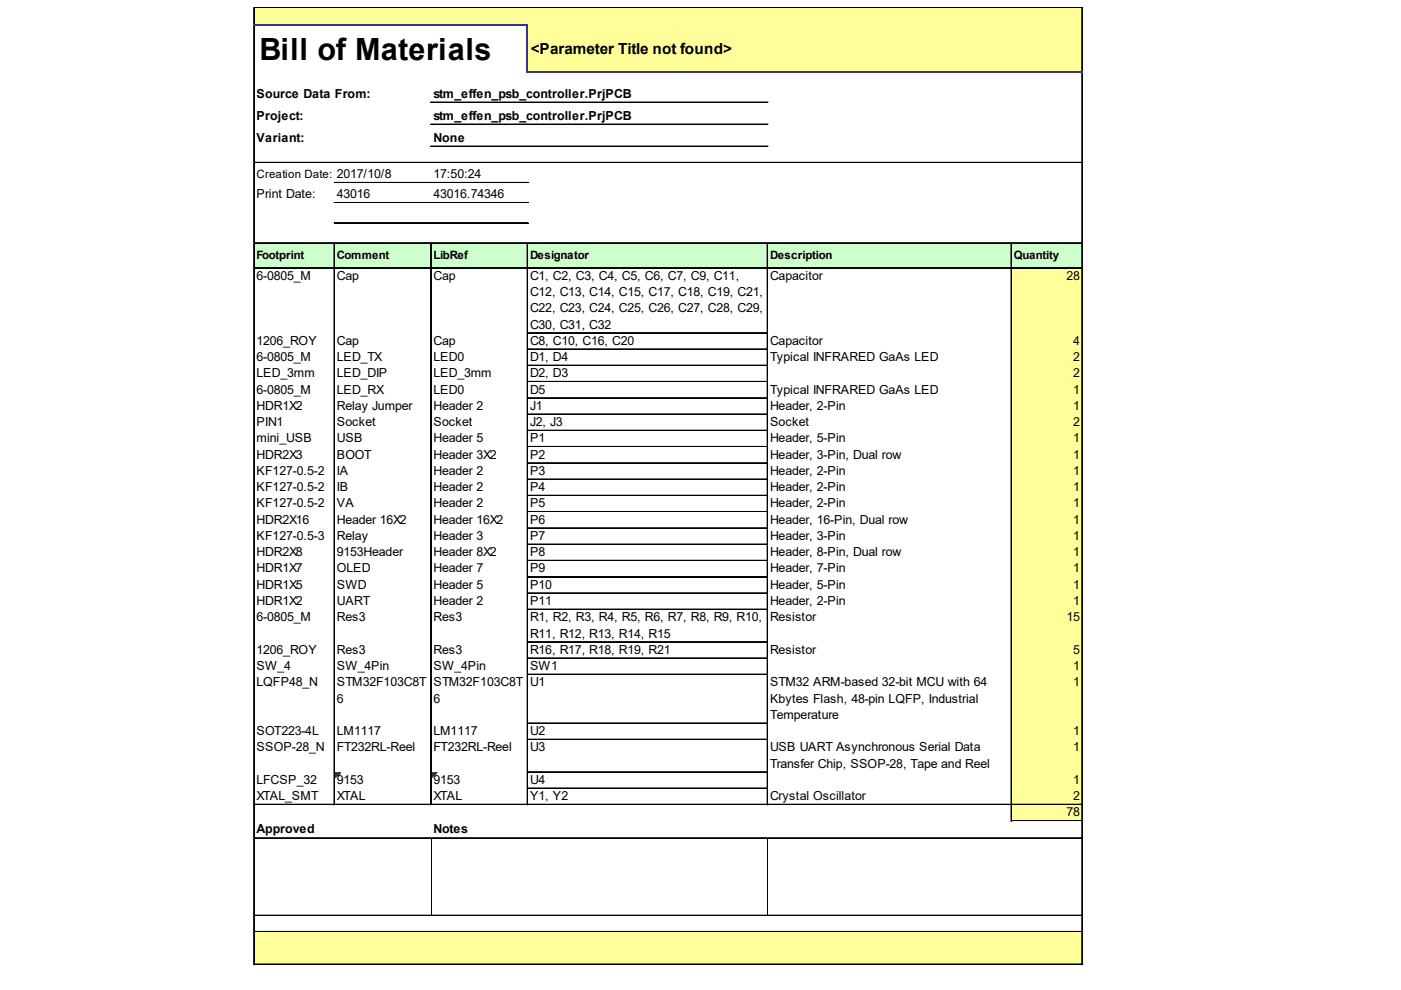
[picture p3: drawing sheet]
<svg xmlns="http://www.w3.org/2000/svg" width="297mm" height="210mm" viewBox="0 0 297 210" stroke-linecap="round" stroke-linejoin="round" font-family="sans-serif">
<defs><g id="words">
<text font-size="6.5" x="55" y="12.7">Bill of Materials</text>
<text font-size="3.2" x="112.6" y="11.4">&lt;Parameter Title not found&gt;</text>
<g font-size="2.6">
<text x="54.4" y="20.8">Source Data From:</text>
<text x="91.9" y="20.8">stm_effen_psb_controller.PrjPCB</text>
<text x="54.4" y="25.4">Project:</text>
<text x="91.9" y="25.4">stm_effen_psb_controller.PrjPCB</text>
<text x="54.4" y="30.1">Variant:</text>
<text x="91.9" y="30.1">None</text>
<text x="91.9" y="37.8">17:50:24</text>
<text x="54.4" y="42.1">Print Date:</text>
<text x="71.4" y="42.1">43016</text>
<text x="91.9" y="42.1">43016.74346</text>
<text x="54.4" y="59.3">6-0805_M</text>
<text x="71.4" y="59.3">Cap</text>
<text x="91.9" y="59.3">Cap</text>
<text x="112.4" y="59.3">C1, C2, C3, C4, C5, C6, C7, C9, C11,</text>
<text x="163.3" y="59.3">Capacitor</text>
<text x="226.1" y="59.3">28</text>
<text x="112.4" y="62.8">C12, C13, C14, C15, C17, C18, C19, C21,</text>
<text x="112.4" y="66.2">C22, C23, C24, C25, C26, C27, C28, C29,</text>
<text x="112.4" y="69.7">C30, C31, C32</text>
<text x="54.4" y="73.1">1206_ROY</text>
<text x="54.4" y="76.6">6-0805_M</text>
<text x="71.4" y="73.1">Cap</text>
<text x="71.4" y="76.6">LED_TX</text>
<text x="91.9" y="73.1">Cap</text>
<text x="91.9" y="76.6">LED0</text>
<text x="112.4" y="73.1">C8, C10, C16, C20</text>
<text x="112.4" y="76.6">D1, D4</text>
<text x="163.3" y="73.1">Capacitor</text>
<text x="163.3" y="76.6">Typical INFRARED GaAs LED</text>
<text x="227.5" y="73.1">4</text>
<text x="227.5" y="76.6">2</text>
<text x="54.4" y="80">LED_3mm</text>
<text x="54.4" y="83.4">6-0805_M</text>
<text x="71.4" y="80">LED_DIP</text>
<text x="71.4" y="83.4">LED_RX</text>
<text x="91.9" y="80">LED_3mm</text>
<text x="91.9" y="83.4">LED0</text>
<text x="112.4" y="80">D2, D3</text>
<text x="112.4" y="83.4">D5</text>
<text x="163.3" y="83.4">Typical INFRARED GaAs LED</text>
<text x="227.5" y="80">2</text>
<text x="227.5" y="83.4">1</text>
<text x="54.4" y="86.9">HDR1X2</text>
<text x="71.4" y="86.9">Relay Jumper</text>
<text x="91.9" y="86.9">Header 2</text>
<text x="112.4" y="86.9">J1</text>
<text x="163.3" y="86.9">Header, 2-Pin</text>
<text x="227.5" y="86.9">1</text>
<text x="54.4" y="90.3">PIN1</text>
<text x="54.4" y="93.8">mini_USB</text>
<text x="71.4" y="90.3">Socket</text>
<text x="71.4" y="93.8">USB</text>
<text x="91.9" y="90.3">Socket</text>
<text x="91.9" y="93.8">Header 5</text>
<text x="112.4" y="90.3">J2, J3</text>
<text x="112.4" y="93.8">P1</text>
<text x="163.3" y="90.3">Socket</text>
<text x="163.3" y="93.8">Header, 5-Pin</text>
<text x="227.5" y="90.3">2</text>
<text x="227.5" y="93.8">1</text>
<text x="54.4" y="97.2">HDR2X3</text>
<text x="54.4" y="100.7">KF127-0.5-2</text>
<text x="71.4" y="97.2">BOOT</text>
<text x="71.4" y="100.7">IA</text>
<text x="91.9" y="97.2">Header 3X2</text>
<text x="91.9" y="100.7">Header 2</text>
<text x="112.4" y="97.2">P2</text>
<text x="112.4" y="100.7">P3</text>
<text x="163.3" y="97.2">Header, 3-Pin, Dual row</text>
<text x="163.3" y="100.7">Header, 2-Pin</text>
<text x="227.5" y="97.2">1</text>
<text x="227.5" y="100.7">1</text>
<text x="54.4" y="104.1">KF127-0.5-2</text>
<text x="54.4" y="107.6">KF127-0.5-2</text>
<text x="71.4" y="104.1">IB</text>
<text x="71.4" y="107.6">VA</text>
<text x="91.9" y="104.1">Header 2</text>
<text x="91.9" y="107.6">Header 2</text>
<text x="112.4" y="104.1">P4</text>
<text x="112.4" y="107.6">P5</text>
<text x="163.3" y="104.1">Header, 2-Pin</text>
<text x="163.3" y="107.6">Header, 2-Pin</text>
<text x="227.5" y="104.1">1</text>
<text x="227.5" y="107.6">1</text>
<text x="54.4" y="111">HDR2X16</text>
<text x="71.4" y="111">Header 16X2</text>
<text x="91.9" y="111">Header 16X2</text>
<text x="112.4" y="111">P6</text>
<text x="163.3" y="111">Header, 16-Pin, Dual row</text>
<text x="227.5" y="111">1</text>
<text x="54.4" y="114.5">KF127-0.5-3</text>
<text x="54.4" y="117.9">HDR2X8</text>
<text x="71.4" y="114.5">Relay</text>
<text x="71.4" y="117.9">9153Header</text>
<text x="91.9" y="114.5">Header 3</text>
<text x="91.9" y="117.9">Header 8X2</text>
<text x="112.4" y="114.5">P7</text>
<text x="112.4" y="117.9">P8</text>
<text x="163.3" y="114.5">Header, 3-Pin</text>
<text x="163.3" y="117.9">Header, 8-Pin, Dual row</text>
<text x="227.5" y="114.5">1</text>
<text x="227.5" y="117.9">1</text>
<text x="54.4" y="121.4">HDR1X7</text>
<text x="54.4" y="124.8">HDR1X5</text>
<text x="71.4" y="121.4">OLED</text>
<text x="71.4" y="124.8">SWD</text>
<text x="91.9" y="121.4">Header 7</text>
<text x="91.9" y="124.8">Header 5</text>
<text x="112.4" y="121.4">P9</text>
<text x="112.4" y="124.8">P10</text>
<text x="163.3" y="121.4">Header, 7-Pin</text>
<text x="163.3" y="124.8">Header, 5-Pin</text>
<text x="227.5" y="121.4">1</text>
<text x="227.5" y="124.8">1</text>
<text x="54.4" y="128.3">HDR1X2</text>
<text x="54.4" y="131.7">6-0805_M</text>
<text x="71.4" y="128.3">UART</text>
<text x="71.4" y="131.7">Res3</text>
<text x="91.9" y="128.3">Header 2</text>
<text x="91.9" y="131.7">Res3</text>
<text x="112.4" y="128.3">P11</text>
<text x="112.4" y="131.7">R1, R2, R3, R4, R5, R6, R7, R8, R9, R10,</text>
<text x="163.3" y="128.3">Header, 2-Pin</text>
<text x="163.3" y="131.7">Resistor</text>
<text x="226.1" y="131.7">15</text>
<text x="227.5" y="128.3">1</text>
<text x="112.4" y="135.2">R11, R12, R13, R14, R15</text>
<text x="54.4" y="138.6">1206_ROY</text>
<text x="54.4" y="142.1">SW_4</text>
<text x="71.4" y="138.6">Res3</text>
<text x="71.4" y="142.1">SW_4Pin</text>
<text x="91.9" y="138.6">Res3</text>
<text x="91.9" y="142.1">SW_4Pin</text>
<text x="112.4" y="138.6">R16, R17, R18, R19, R21</text>
<text x="112.4" y="142.1">SW1</text>
<text x="163.3" y="138.6">Resistor</text>
<text x="227.5" y="138.6">5</text>
<text x="227.5" y="142.1">1</text>
<text x="54.4" y="145.5">LQFP48_N</text>
<text x="71.4" y="145.5">STM32F103C8T</text>
<text x="71.4" y="149">6</text>
<text x="91.9" y="145.5">STM32F103C8T</text>
<text x="91.9" y="149">6</text>
<text x="112.4" y="145.5">U1</text>
<text x="163.3" y="145.5">STM32 ARM-based 32-bit MCU with 64</text>
<text x="163.3" y="149">Kbytes Flash, 48-pin LQFP, Industrial</text>
<text x="227.5" y="145.5">1</text>
<text x="54.4" y="155.9">SOT223-4L</text>
<text x="71.4" y="155.9">LM1117</text>
<text x="91.9" y="155.9">LM1117</text>
<text x="112.4" y="155.9">U2</text>
<text x="163.3" y="152.4">Temperature</text>
<text x="227.5" y="155.9">1</text>
<text x="54.4" y="159.3">SSOP-28_N</text>
<text x="71.4" y="159.3">FT232RL-Reel</text>
<text x="91.9" y="159.3">FT232RL-Reel</text>
<text x="112.4" y="159.3">U3</text>
<text x="163.3" y="159.3">USB UART Asynchronous Serial Data</text>
<text x="227.5" y="159.3">1</text>
<text x="54.4" y="166.2">LFCSP_32</text>
<text x="71.4" y="166.2">9153</text>
<text x="91.9" y="166.2">9153</text>
<text x="112.4" y="166.2">U4</text>
<text x="163.3" y="162.8">Transfer Chip, SSOP-28, Tape and Reel</text>
<text x="227.5" y="166.2">1</text>
<text x="54.4" y="169.7">XTAL_SMT</text>
<text x="71.4" y="169.7">XTAL</text>
<text x="91.9" y="169.7">XTAL</text>
<text x="112.4" y="169.7">Y1, Y2</text>
<text x="163.3" y="169.7">Crystal Oscillator</text>
<text x="226.1" y="173.1">78</text>
<text x="227.5" y="169.7">2</text>
<text x="54.4" y="176.5">Approved</text>
<text x="91.9" y="176.5">Notes</text>
</g>
<g font-size="2.4">
<text x="54.4" y="37.8">Creation Date: 2017/10/8</text>
<text x="54.4" y="54.9">Footprint</text>
<text x="71.4" y="54.9">Comment</text>
<text x="91.9" y="54.9">LibRef</text>
<text x="112.4" y="54.9">Designator</text>
<text x="163.3" y="54.9">Description</text>
<text x="215" y="54.9">Quantity</text>
</g>
</g></defs>
<g fill="#ff9">
<path d="M53.9 1.7h175.7v3.7h-175.7z"/>
<path d="M111.8 5.2h117.8v10.3h-117.8z"/>
</g>
<path d="M53.9 51.4h175.7v5.5h-175.7z" fill="#cfc"/>
<g fill="#ff9">
<path d="M214.4 56.7h15.2v14h-15.2z"/>
<path d="M214.4 70.5h15.2v3.7h-15.2z"/>
<path d="M214.4 74h15.2v3.6h-15.2z"/>
<path d="M214.4 77.4h15.2v3.7h-15.2z"/>
<path d="M214.4 80.9h15.2v3.6h-15.2z"/>
<path d="M214.4 84.3h15.2v3.7h-15.2z"/>
<path d="M214.4 87.8h15.2v3.6h-15.2z"/>
<path d="M214.4 91.2h15.2v3.7h-15.2z"/>
<path d="M214.4 94.7h15.2v3.6h-15.2z"/>
<path d="M214.4 98.1h15.2v3.7h-15.2z"/>
<path d="M214.4 101.5h15.2v3.7h-15.2z"/>
<path d="M214.4 105h15.2v3.6h-15.2z"/>
<path d="M214.4 108.4h15.2v3.7h-15.2z"/>
<path d="M214.4 111.9h15.2v3.6h-15.2z"/>
<path d="M214.4 115.3h15.2v3.7h-15.2z"/>
<path d="M214.4 118.8h15.2v3.6h-15.2z"/>
<path d="M214.4 122.2h15.2v3.7h-15.2z"/>
<path d="M214.4 125.7h15.2v3.6h-15.2z"/>
<path d="M214.4 129.1h15.2v7.1h-15.2z"/>
<path d="M214.4 136h15.2v3.7h-15.2z"/>
<path d="M214.4 139.5h15.2v3.6h-15.2z"/>
<path d="M214.4 142.9h15.2v24.4h-15.2z"/>
</g>
<path d="M71 163.8h1.2" fill="none" stroke="#008000" stroke-width=".21"/>
<path d="M71 163.8h1.2v.2h-1.2z" fill="#008000"/>
<path d="M71 164h1" fill="none" stroke="#008000" stroke-width=".21"/>
<path d="M71 164h1v.2h-1z" fill="#008000"/>
<path d="M71 164.2h.8" fill="none" stroke="#008000" stroke-width=".21"/>
<path d="M71 164.2h.8v.2h-.8z" fill="#008000"/>
<path d="M71 164.4h.6" fill="none" stroke="#008000" stroke-width=".21"/>
<path d="M71 164.4h.6v.2h-.6z" fill="#008000"/>
<path d="M71 164.6h.4" fill="none" stroke="#008000" stroke-width=".21"/>
<path d="M71 164.6h.4v.2h-.4z" fill="#008000"/>
<path d="M71 164.8h.2" fill="none" stroke="#008000" stroke-width=".21"/>
<path d="M71 164.8h.2v.2h-.2z" fill="#008000"/>
<path d="M91.5 163.8h1.2" fill="none" stroke="#008000" stroke-width=".21"/>
<path d="M91.5 163.8h1.2v.2h-1.2z" fill="#008000"/>
<path d="M91.5 164h1" fill="none" stroke="#008000" stroke-width=".21"/>
<path d="M91.5 164h1v.2h-1z" fill="#008000"/>
<path d="M91.5 164.2h.8" fill="none" stroke="#008000" stroke-width=".21"/>
<path d="M91.5 164.2h.8v.2h-.8z" fill="#008000"/>
<path d="M91.5 164.4h.6" fill="none" stroke="#008000" stroke-width=".21"/>
<path d="M91.5 164.4h.6v.2h-.6z" fill="#008000"/>
<path d="M91.5 164.6h.4" fill="none" stroke="#008000" stroke-width=".21"/>
<path d="M91.5 164.6h.4v.2h-.4z" fill="#008000"/>
<path d="M91.5 164.8h.2" fill="none" stroke="#008000" stroke-width=".21"/>
<path d="M91.5 164.8h.2v.2h-.2z" fill="#008000"/>
<g fill="#ff9">
<path d="M214.4 167.1h15.2v7.1h-15.2z"/>
<path d="M53.9 197.5h175.7v7.1h-175.7z"/>
</g>
<g fill="none" stroke="#000" stroke-width=".21">
<path d="M53.8 1.6v3.4M53.8 5.4v199.2M53.9 1.6v3.4M53.9 5.4v199.2M54 1.6h175.6M54 1.7h175.6M229.4 1.8v13.3M229.4 15.5v189.1M229.5 1.8v13.3M229.5 15.5v189.1M54 34.4h175.6M54 34.5h175.6"/>
<path d="M70.8 38.7h41.2M70.8 38.8h41.2M91.3 21.6h71.6M91.3 21.7h71.6M91.3 26.3h71.6M91.3 26.4h71.6M91.3 31h71.6M91.3 31.1h71.6M54 51.4h175.6M54 51.6h175.6M54 56.7h175.6M54 56.8h175.6"/>
<path d="M70.8 51.7v119M70.8 42.9h41.2M70.8 43h41.2M70.8 47.2h41.2M70.8 47.3h41.2M70.9 51.7v119M91.3 51.7v119M91.4 51.7v119M111.8 51.7v119M111.9 51.7v119M162.7 51.7v119M162.8 51.7v119"/>
<path d="M214.4 51.7v122.5M214.5 51.7v122.5M112 70.5h50.7M112 70.6h50.7M112 74h50.7M112 74.1h50.7M112 77.4h50.7M112 77.5h50.7M112 80.9h50.7M112 81h50.7M112 84.3h50.7M112 84.4h50.7"/>
<path d="M112 87.8h50.7M112 87.9h50.7M112 91.2h50.7M112 91.3h50.7M112 94.7h50.7M112 94.8h50.7M112 98.1h50.7M112 98.2h50.7M112 101.5h50.7M112 101.6h50.7M112 105h50.7M112 105.1h50.7"/>
<path d="M112 108.4h50.7M112 108.5h50.7M112 111.9h50.7M112 112h50.7M112 115.3h50.7M112 115.4h50.7M112 118.8h50.7M112 118.9h50.7M112 122.2h50.7M112 122.3h50.7M112 125.7h50.7M112 125.8h50.7"/>
<path d="M112 129.1h50.7M112 129.2h50.7M112 136h50.7M112 136.1h50.7M112 139.5h50.7M112 139.6h50.7M112 142.9h50.7M112 143h50.7M112 153.3h50.7M112 153.4h50.7M112 156.7h50.7M112 156.8h50.7"/>
<path d="M54 170.5h175.6M54 170.6h175.6M54 177.6h175.6M54 177.7h175.6M91.4 177.8v16.2M112 163.6h50.7M112 163.7h50.7M112 167.1h50.7M112 167.2h50.7M162.8 177.8v16.2M214.6 174h15M214.6 174.1h15"/>
<path d="M54 194h175.6M54 194.1h175.6M54 197.5h175.6M54 197.6h175.6M54 204.4h175.6M54 204.5h175.6"/>
</g>
<path d="M53.8 5.2h58.2M111.8 5.4v10.1M112 15.3h117.6" fill="none" stroke="#339" stroke-width=".41"/>
<use href="#words"/>
</svg>
